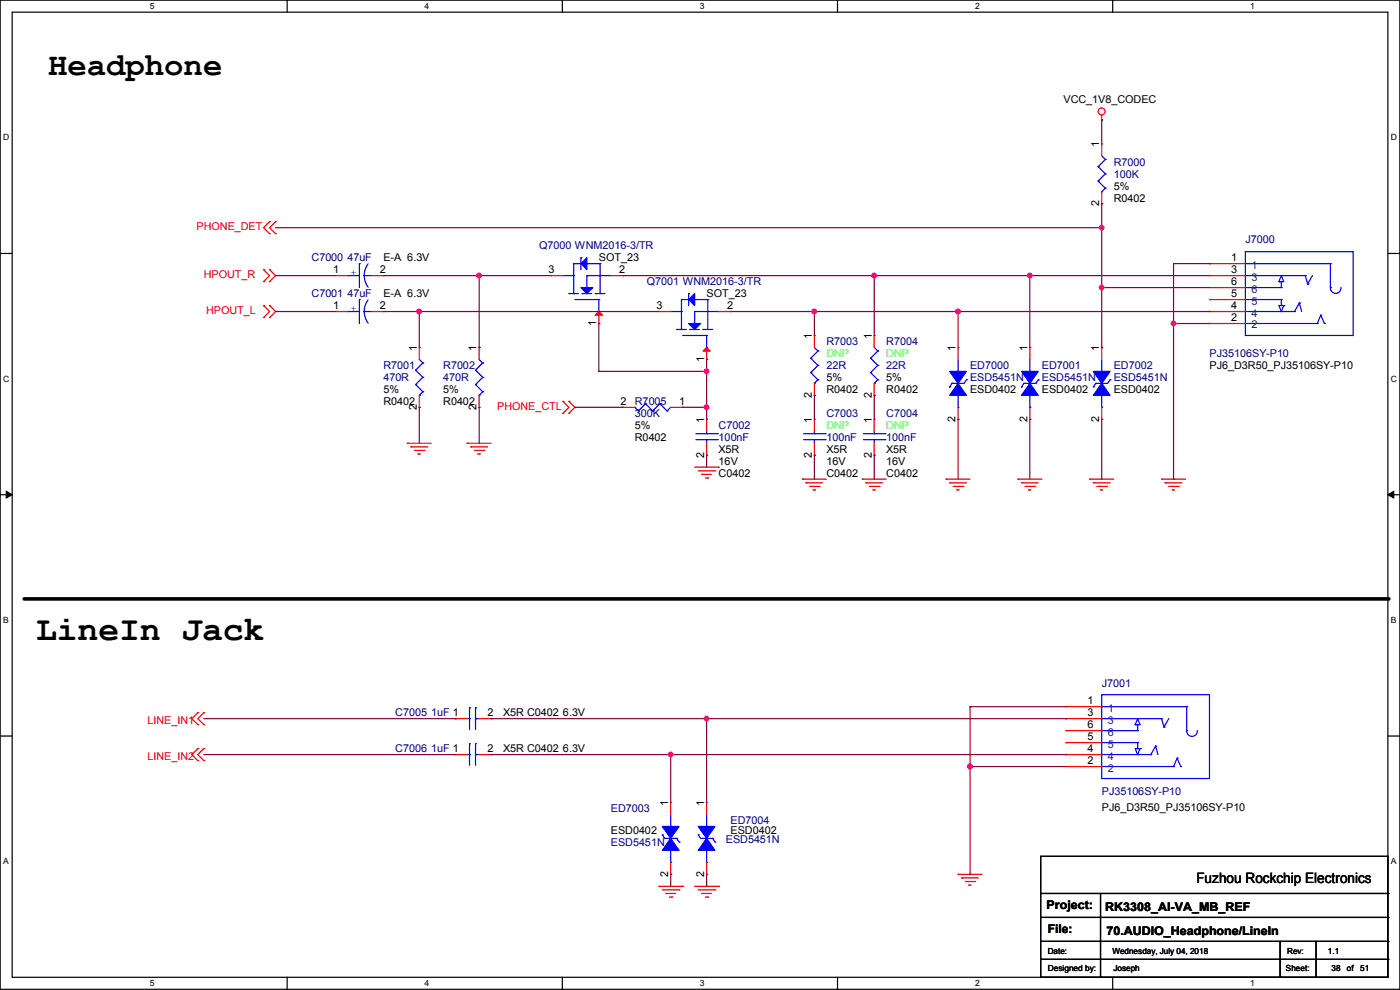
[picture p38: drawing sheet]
<svg xmlns="http://www.w3.org/2000/svg" width="297mm" height="210mm" viewBox="0 0 297 210" stroke-linecap="round" stroke-linejoin="round" font-family="sans-serif">
<defs><g id="words">
<text font-size="7.4" x="7.7" y="135.7">LineIn Jack</text>
<text font-size="6.9" x="10.2" y="15.9">Headphone</text>
<text font-size="3" x="253.8" y="187.2">Fuzhou Rockchip Electronics</text>
<g font-size="2.5">
<text x="222" y="192.9">Project:</text>
<text x="222.3" y="198">File:</text>
<text x="234.5" y="193.2">RK3308_AI-VA_MB_REF</text>
<text x="234.7" y="198.2">70.AUDIO_Headphone/LineIn</text>
</g>
<g font-size="2.3">
<text x="225.6" y="21.9">VCC_1V8_CODEC</text>
<text x="233.2" y="31.3" transform="rotate(-90 233.2 31.3)">1</text>
<text x="236.3" y="40.2">5%</text>
<text x="233.2" y="43.7" transform="rotate(-90 233.2 43.7)">2</text>
<text x="236.3" y="42.8">R0402</text>
<text x="70.7" y="57.9">1</text>
<text x="80.6" y="57.9">2</text>
<text x="81.3" y="55.5">E-A 6.3V</text>
<text x="116.4" y="57.9">3</text>
<text x="127" y="55.5">SOT_23</text>
<text x="131.4" y="57.9">2</text>
<text x="261.2" y="55.4">1</text>
<text x="261.2" y="57.9">3</text>
<text x="70.7" y="65.5">1</text>
<text x="80.6" y="65.5">2</text>
<text x="81.3" y="63.1">E-A 6.3V</text>
<text x="139.2" y="65.5">3</text>
<text x="149.9" y="63.1">SOT_23</text>
<text x="154.2" y="65.5">2</text>
<text x="261.2" y="65.5">4</text>
<text x="261.2" y="60.5">6</text>
<text x="261.2" y="63">5</text>
<text x="126.5" y="69.1" transform="rotate(-90 126.5 69.1)">1</text>
<text x="172.2" y="71.9" transform="rotate(-90 172.2 71.9)">1</text>
<text x="184.9" y="71.9" transform="rotate(-90 184.9 71.9)">1</text>
<text x="261.2" y="68.1">2</text>
<text x="88.4" y="74.5" transform="rotate(-90 88.4 74.5)">1</text>
<text x="101.1" y="74.5" transform="rotate(-90 101.1 74.5)">1</text>
<text x="149.4" y="76.8" transform="rotate(-90 149.4 76.8)">1</text>
<text x="202.7" y="74.5" transform="rotate(-90 202.7 74.5)">1</text>
<text x="217.9" y="74.5" transform="rotate(-90 217.9 74.5)">1</text>
<text x="233.2" y="74.5" transform="rotate(-90 233.2 74.5)">1</text>
<text x="81.3" y="83.4">5%</text>
<text x="94" y="83.4">5%</text>
<text x="175.3" y="83.4">R0402</text>
<text x="175.3" y="80.9">5%</text>
<text x="188" y="83.4">R0402</text>
<text x="188" y="80.9">5%</text>
<text x="205.8" y="83.4">ESD0402</text>
<text x="221" y="83.4">ESD0402</text>
<text x="236.3" y="83.4">ESD0402</text>
<text x="256.6" y="78.3">PJ6_D3R50_PJ35106SY-P10</text>
<text x="81.3" y="85.9">R0402</text>
<text x="88.4" y="86.9" transform="rotate(-90 88.4 86.9)">2</text>
<text x="94" y="85.9">R0402</text>
<text x="101.1" y="86.9" transform="rotate(-90 101.1 86.9)">2</text>
<text x="131.6" y="85.9">2</text>
<text x="144.1" y="85.9">1</text>
<text x="149.4" y="89.7" transform="rotate(-90 149.4 89.7)">1</text>
<text x="172.2" y="89.7" transform="rotate(-90 172.2 89.7)">1</text>
<text x="172.2" y="84.4" transform="rotate(-90 172.2 84.4)">2</text>
<text x="184.9" y="89.7" transform="rotate(-90 184.9 89.7)">1</text>
<text x="184.9" y="84.4" transform="rotate(-90 184.9 84.4)">2</text>
<text x="202.7" y="89.5" transform="rotate(-90 202.7 89.5)">2</text>
<text x="217.9" y="89.5" transform="rotate(-90 217.9 89.5)">2</text>
<text x="233.2" y="89.5" transform="rotate(-90 233.2 89.5)">2</text>
<text x="134.7" y="93.6">R0402</text>
<text x="134.7" y="91">5%</text>
<text x="149.4" y="97.1" transform="rotate(-90 149.4 97.1)">2</text>
<text x="152.5" y="101.2">C0402</text>
<text x="152.5" y="96.1">X5R</text>
<text x="152.5" y="98.6">16V</text>
<text x="172.2" y="97.1" transform="rotate(-90 172.2 97.1)">2</text>
<text x="175.3" y="101.2">C0402</text>
<text x="175.3" y="96.1">X5R</text>
<text x="175.3" y="98.6">16V</text>
<text x="184.9" y="97.1" transform="rotate(-90 184.9 97.1)">2</text>
<text x="188" y="101.2">C0402</text>
<text x="188" y="96.1">X5R</text>
<text x="188" y="98.6">16V</text>
<text x="230.7" y="149.4">1</text>
<text x="103.4" y="151.9">2</text>
<text x="106.7" y="152">X5R C0402</text>
<text x="119.4" y="152">6.3V</text>
<text x="230.7" y="151.9">3</text>
<text x="230.7" y="154.4">6</text>
<text x="103.4" y="159.5">2</text>
<text x="106.7" y="159.6">X5R C0402</text>
<text x="119.4" y="159.6">6.3V</text>
<text x="230.7" y="159.5">4</text>
<text x="230.7" y="157">5</text>
<text x="230.7" y="162.1">2</text>
<text x="141.7" y="171" transform="rotate(-90 141.7 171)">1</text>
<text x="149.4" y="171" transform="rotate(-90 149.4 171)">1</text>
<text x="233.7" y="172">PJ6_D3R50_PJ35106SY-P10</text>
<text x="129.6" y="176.9">ESD0402</text>
<text x="155" y="176.9">ESD0402</text>
<text x="141.7" y="186" transform="rotate(-90 141.7 186)">2</text>
<text x="149.4" y="186" transform="rotate(-90 149.4 186)">2</text>
</g>
<g font-size="2.3" fill="#000080">
<text x="236.3" y="35.1">R7000</text>
<text x="236.3" y="37.7">100K</text>
<text x="114.4" y="52.9">Q7000 WNM2016-3/TR</text>
<text x="264.2" y="51.6">J7000</text>
<text x="66.1" y="55.5">C7000</text>
<text x="73.7" y="55.5">47uF</text>
<text x="66.1" y="63.1">C7001</text>
<text x="73.7" y="63.1">47uF</text>
<text x="137.2" y="60.5">Q7001 WNM2016-3/TR</text>
<text x="175.3" y="73.2">R7003</text>
<text x="188" y="73.2">R7004</text>
<text x="256.6" y="75.8">PJ35106SY-P10</text>
<text x="81.3" y="78.3">R7001</text>
<text x="81.3" y="80.9">470R</text>
<text x="94" y="78.3">R7002</text>
<text x="94" y="80.9">470R</text>
<text x="175.3" y="78.3">22R</text>
<text x="188" y="78.3">22R</text>
<text x="205.8" y="78.3">ED7000</text>
<text x="205.8" y="80.9">ESD5451N</text>
<text x="221" y="78.3">ED7001</text>
<text x="221" y="80.9">ESD5451N</text>
<text x="236.3" y="78.3">ED7002</text>
<text x="236.3" y="80.9">ESD5451N</text>
<text x="134.7" y="85.9">R7005</text>
<text x="134.7" y="88.5">300K</text>
<text x="175.3" y="88.5">C7003</text>
<text x="188" y="88.5">C7004</text>
<text x="152.5" y="91">C7002</text>
<text x="152.5" y="93.6">100nF</text>
<text x="175.3" y="93.6">100nF</text>
<text x="188" y="93.6">100nF</text>
<text x="233.7" y="145.6">J7001</text>
<text x="83.9" y="152">C7005</text>
<text x="91.5" y="152">1uF 1</text>
<text x="83.9" y="159.6">C7006</text>
<text x="91.5" y="159.6">1uF 1</text>
<text x="129.6" y="172.3">ED7003</text>
<text x="233.7" y="168.7">PJ35106SY-P10</text>
<text x="129.6" y="179.4">ESD5451N</text>
<text x="154" y="178.9">ESD5451N</text>
<text x="155" y="174.8">ED7004</text>
</g>
<g font-size="2.3" fill="#f00">
<text x="41.7" y="48.9">PHONE_DET</text>
<text x="43.2" y="59">HPOUT_R</text>
<text x="43.7" y="66.6">HPOUT_L</text>
<text x="105.5" y="87">PHONE_CTL</text>
<text x="31.3" y="153.5">LINE_IN1</text>
<text x="31.3" y="161.1">LINE_IN2</text>
</g>
<g font-size="2.3" fill="#004080">
<text x="265.5" y="57">1</text>
<text x="265.5" y="59.5">3</text>
<text x="265.5" y="62.1">6</text>
<text x="265.5" y="64.6">5</text>
<text x="265.5" y="69.7">2</text>
<text x="265.5" y="67.1">4</text>
<text x="235" y="151">1</text>
<text x="235" y="153.5">3</text>
<text x="235" y="161.1">4</text>
<text x="235" y="156">6</text>
<text x="235" y="158.6">5</text>
<text x="235" y="163.7">2</text>
</g>
<g font-size="2.3" fill="#0f0">
<text x="175.3" y="75.8">DNP</text>
<text x="188" y="75.8">DNP</text>
<text x="175.3" y="91">DNP</text>
<text x="188" y="91">DNP</text>
</g>
<g font-size="2.1" fill="#00f">
<text x="75.6" y="58.5" transform="rotate(-90 75.6 58.5)">+</text>
<text x="75.6" y="66.1" transform="rotate(-90 75.6 66.1)">+</text>
</g>
<g font-size="1.8">
<text x="31.8" y="1.9">5</text>
<text x="90.1" y="1.9">4</text>
<text x="148.5" y="1.9">3</text>
<text x="206.8" y="1.9">2</text>
<text x="265.2" y="1.9">1</text>
<text x=".7" y="29.8">D</text>
<text x="295.1" y="29.8">D</text>
<text x=".7" y="80.9">C</text>
<text x="295.1" y="80.9">C</text>
<text x=".7" y="132.1">B</text>
<text x="295.1" y="132.1">B</text>
<text x=".7" y="183.3">A</text>
<text x="295.1" y="183.3">A</text>
<text x="222.3" y="202.3">Date:</text>
<text x="236" y="202.3">Wednesday, July 04, 2018</text>
<text x="273.1" y="202.3">Rev:</text>
<text x="281.7" y="202.3">1.1</text>
<text x="31.8" y="209.2">5</text>
<text x="90.1" y="209.2">4</text>
<text x="148.5" y="209.2">3</text>
<text x="206.8" y="209.2">2</text>
<text x="222.3" y="205.9">Designed by:</text>
<text x="236.2" y="205.9">Joseph</text>
<text x="265.2" y="209.2">1</text>
<text x="272.8" y="205.9">Sheet:</text>
<text x="282.5" y="205.9">38</text>
<text x="285.7" y="205.9">of</text>
<text x="288.6" y="205.9">51</text>
</g>
</g></defs>
<path d="M0 0h297v209.8h-297zM2.6 2.6h291.8v204.7h-291.8z" fill="none" stroke="#000" stroke-width=".25"/>
<g fill="#fff">
<path d="M31.7 .3h1v2h-1z"/>
<path d="M31.7 207.6h1v2h-1z"/>
</g>
<path d="M60.9 0v2.6M60.9 207.3v2.5" fill="none" stroke="#000" stroke-width=".25"/>
<g fill="#fff">
<path d="M90.1 .3h1v2h-1z"/>
<path d="M90.1 207.6h1v2h-1z"/>
</g>
<path d="M119.3 0v2.6M119.3 207.3v2.5" fill="none" stroke="#000" stroke-width=".25"/>
<g fill="#fff">
<path d="M148.5 .3h.9v2h-.9z"/>
<path d="M148.5 207.6h.9v2h-.9z"/>
</g>
<path d="M177.7 0v2.6M177.7 207.3v2.5" fill="none" stroke="#000" stroke-width=".25"/>
<g fill="#fff">
<path d="M206.8 .3h1v2h-1z"/>
<path d="M206.8 207.6h1v2h-1z"/>
</g>
<path d="M236.1 0v2.6M236.1 207.3v2.5" fill="none" stroke="#000" stroke-width=".25"/>
<g fill="#fff">
<path d="M265.2 .3h1v2h-1z"/>
<path d="M265.2 207.6h1v2h-1z"/>
<path d="M.7 28.2h1.2v1.9h-1.2z"/>
<path d="M295.1 28.2h1.2v1.9h-1.2z"/>
<path d="M.7 79.3h1.2v2h-1.2z"/>
<path d="M295.1 79.3h1.2v2h-1.2z"/>
</g>
<path d="M0 53.8h2.6M294.4 53.8h2.6" fill="none" stroke="#000" stroke-width=".25"/>
<g fill="#fff">
<path d="M.7 130.5h1.2v2h-1.2z"/>
<path d="M295.1 130.5h1.1v2h-1.1z"/>
</g>
<path d="M0 104.9h2.6M294.4 104.9h2.6" fill="none" stroke="#000" stroke-width=".25"/>
<path d="M1.3 104.2l1.3 .7-1.3 .8zM294.4 104.9l1.3-.7v1.5z" fill="#000" stroke="#000" stroke-width=".21"/>
<g fill="#fff">
<path d="M.7 181.7h1.2v2h-1.2z"/>
<path d="M295.1 181.7h1.1v2h-1.1z"/>
</g>
<g fill="none" stroke="#000" stroke-width=".25">
<path d="M0 156.1h2.6M294.4 156.1h2.6M220.8 181.7h73.6v25.6h-73.6zM220.8 189.5h73.6M220.8 194.6h73.6M220.8 199.7h73.6M233.5 189.5v17.8M271.6 199.7v7.6M279.2 199.7v7.6M294.4 189.5h.1M294.4 194.6h.1M294.4 199.7h.1"/>
<path d="M220.8 203.5h73.6M233.5 207.3h.1M271.6 207.3h.1M279.2 207.3h.1M294.4 203.5h.1"/>
</g>
<path d="M5.1 127h289.3" fill="none" stroke="#000" stroke-width=".76"/>
<circle cx="294.4" cy="127" r=".38" fill="#000"/>
<g fill="none" stroke="#f00" stroke-width=".25">
<path d="M233.7 25.4h.1M233.7 30.5h.1M233.7 24.4v1M233.7 30.5v2.6M55.9 57.2h.1M55.9 59.7h.1M55.9 57.2l1.3 1.3-1.3 1.2M57.2 49.6h.1M57.2 47h.1M57.2 59.7h.1M57.2 57.2h.1M57.2 47l-1.3 1.3 1.3 1.3"/>
<path d="M57.2 57.2l1.3 1.3-1.3 1.2M58.5 49.6h.1M58.5 47h.1M58.5 47l-1.3 1.3 1.3 1.3M71.2 58.5h.1M71.2 58.5h2.5M78.8 58.5h2.5M81.3 58.5h.1M116.9 58.5h.1M116.9 58.5h2.5M129.6 58.5h2.5M132.1 58.5h.1"/>
<path d="M233.7 43.2h.1M233.7 40.7v2.5M256.6 55.9h.1M256.6 58.5h.1M256.6 58.5h7.6M256.6 55.9h7.6M55.9 64.8h.1M55.9 67.4h.1M55.9 64.8l1.3 1.3-1.3 1.3M57.2 67.4h.1M57.2 64.8h.1M57.2 64.8l1.3 1.3-1.3 1.3"/>
<path d="M71.2 66.1h.1M71.2 66.1h2.5M78.8 66.1h2.5M81.3 66.1h.1M88.9 73.7h.1M88.9 73.7v2.5M101.6 73.7h.1M101.6 73.7v2.5M127 68.6h.1M127 66.1v2.5M139.7 66.1h.1M139.7 66.1h2.6"/>
<path d="M149.9 76.2h.1M149.9 73.7v2.5M152.4 66.1h2.6M155 66.1h.1M172.8 71.2h.1M172.8 71.2v2.5M185.5 71.2h.1M185.5 71.2v2.5M203.2 73.7h.1M203.2 73.7v2.5M218.5 73.7h.1M218.5 73.7v2.5"/>
<path d="M233.7 73.7h.1M233.7 73.7v2.5M256.6 68.6h.1M256.6 66.1h.1M256.6 61h.1M256.6 63.5h.1M256.6 68.6h7.6M256.6 66.1h7.6M256.6 61h7.6M256.6 63.5h7.6M86.4 94h.1M86.4 94h5.1"/>
<path d="M87.2 94.8h.1M87.2 94.8h3.5M87.9 95.5h2.1M88.7 96.3h.1M88.7 96.3h.5M88.9 86.4h.1M88.9 83.9v2.5M90 95.5h.1M99.1 94h.1M99.1 94h5.1M99.9 94.8h.1M99.9 94.8h3.5"/>
<path d="M100.6 95.5h2.1M101.4 96.3h.1M101.4 96.3h.5M101.6 86.4h.1M101.6 83.9v2.5M102.7 95.5h.1M119.4 85.1h.1M119.4 87.7h.1M119.4 85.1l1.3 1.3-1.3 1.3M120.7 87.7h.1M120.7 85.1h.1M120.7 85.1l1.3 1.3-1.3 1.3"/>
<path d="M132.1 86.4h.1M132.1 86.4h2.6M142.3 86.4h2.5M144.8 86.4h.1M147.4 99.1h5M148.1 99.9h3.6M149.9 88.9h.1M149.9 96.6h.1M149.9 88.9v2.6M149.9 94v2.6M151.7 99.9h.1M152.4 99.1h.1"/>
<path d="M172.8 83.9h.1M172.8 88.9h.1M172.8 96.6h.1M172.8 81.3v2.6M172.8 88.9v2.6M172.8 94v2.6M185.5 83.9h.1M185.5 88.9h.1M185.5 96.6h.1M185.5 81.3v2.6M185.5 88.9v2.6M185.5 94v2.6"/>
<path d="M203.2 88.9h.1M203.2 86.4v2.5M218.5 88.9h.1M218.5 86.4v2.5M233.7 88.9h.1M233.7 86.4v2.5M148.9 100.6h.1M148.9 100.6h2M149.6 101.4h.6M150.2 101.4h.1M170.2 101.6h.1M170.2 101.6h5.1"/>
<path d="M171 102.4h.1M171 102.4h3.5M171.7 103.2h2.1M172.5 103.9h.1M172.5 103.9h.5M173.8 103.2h.1M182.9 101.6h.1M182.9 101.6h5.1M183.7 102.4h.1M183.7 102.4h3.5M184.4 103.2h2.1M185.2 103.9h.1"/>
<path d="M185.2 103.9h.5M186.5 103.2h.1M200.7 101.6h.1M200.7 101.6h5.1M201.5 102.4h.1M201.5 102.4h3.5M202.2 103.2h2.1M203 103.9h.1M203 103.9h.5M204.3 103.2h.1M215.9 101.6h.1M215.9 101.6h5.1"/>
<path d="M216.7 102.4h.1M216.7 102.4h3.6M217.5 103.2h2M218.2 103.9h.1M218.2 103.9h.5M219.5 103.2h.1M231.2 101.6h.1M231.2 101.6h5.1M231.9 102.4h.1M231.9 102.4h3.6M232.7 103.2h2M233.5 103.9h.1"/>
<path d="M233.5 103.9h.5M234.7 103.2h.1M246.4 101.6h.1M246.4 101.6h5.1M247.2 102.4h.1M247.2 102.4h3.5M247.9 103.2h2.1M248.7 103.9h.1M248.7 103.9h.5M250 103.2h.1M42 151.2h.1M42 153.7h.1"/>
<path d="M42 158.8h.1M42 151.2l-1.3 1.2 1.3 1.3M42 158.8l-1.3 1.3 1.3 1.2M43.2 151.2h.1M43.2 153.7h.1M43.2 158.8h.1M43.2 151.2l-1.2 1.2 1.2 1.3M43.2 158.8l-1.2 1.3 1.2 1.2M96.6 152.4h.1M96.6 152.4h2.5M101.6 152.4h2.6M104.2 152.4h.1"/>
<path d="M226.1 149.9h.1M226.1 152.4h.1M226.1 155h.1M226.1 157.5h.1M226.1 149.9h7.6M226.1 152.4h7.6M226.1 155h7.6M226.1 157.5h7.6M42 161.3h.1M43.2 161.3h.1M96.6 160.1h.1M96.6 160.1h2.5"/>
<path d="M101.6 160.1h2.6M104.2 160.1h.1M142.3 170.2h.1M142.3 170.2v2.6M149.9 170.2h.1M149.9 170.2v2.6M226.1 162.6h.1M226.1 160.1h.1M226.1 162.6h7.6M226.1 160.1h7.6M139.7 188h5.1M140.5 188.8h3.6"/>
<path d="M141.3 189.5h.1M141.3 189.5h2M142 190.3h.5M142.3 185.5h.1M142.3 182.9v2.6M142.5 190.3h.1M144.1 188.8h.1M144.8 188h.1M147.4 188h5M148.1 188.8h3.6M148.9 189.5h.1M148.9 189.5h2"/>
<path d="M149.6 190.3h.6M149.9 185.5h.1M149.9 182.9v2.6M150.2 190.3h.1M151.7 188.8h.1M152.4 188h.1M203.2 185.5h.1M203.2 185.5h5.1M204 186.2h.1M204 186.2h3.6M204.8 187h2M205.5 187.7h.1"/>
<path d="M205.5 187.7h.5M206.8 187h.1"/>
<circle cx="233.7" cy="23.6" r=".74"/>
</g>
<g fill="none" stroke="#00f" stroke-width=".25">
<path d="M233 35.3h.1M233 38.4h.1M233 35.3l1.5 1.6M233 38.4l1.5 1.5M233.7 33.1l.8 .7M234.5 33.8h.1M234.5 36.9h.1M234.5 39.9h.1M234.5 33.8l-1.5 1.5M234.5 36.9l-1.5 1.5M234.5 39.9l-.8 .8M73.7 58.5h.1"/>
<path d="M73.7 58.5h2.5M76.2 55.9h.1M76.2 55.9v5.1M77.3 58.5l.3 1.5 .5 .9M77.3 58.5h1.5M78.1 56l-.7 1.4-.1 1.1M78.8 58.5h.1M119.4 58.5h2.3M121.7 55.9h.1M121.7 58.5h.1M121.7 55.9h1.5M121.7 55.9v6.4"/>
<path d="M123.2 54.7h.1M123.2 54.7v2.5M124.5 55.9h.1M124.5 58.5h.1M124.5 58.5h5.1M124.5 55.9h2.8M124.5 58.5v2.5M127.3 55.9h.1M127.3 55.9v6.4M129.6 58.5h.1M233.7 40.7h.1M264.2 53.4h22.9v17.8h-22.9z"/>
<path d="M264.2 58.5h12.7M264.2 55.9h18M271.3 59.7h.1M271.6 59.7h.1M271.8 59.7h.1M271.8 58.5h.1M271.8 59.7v1.3M271.8 58.5l.5 1.2h-1M271.8 58.5l-.5 1.2M276.9 58.5h.1M276.9 58.5l.5 1.7M278.4 58.5l-1 1.7"/>
<path d="M282.2 55.9h.1M282.2 55.9v5.1M73.7 66.1h.1M73.7 66.1h2.5M76.2 63.5h.1M76.2 63.5v5.1M77.3 66.1l.3 1.5 .5 .9M77.3 66.1h1.5M78.1 63.6l-.7 1.4-.1 1.1M78.8 66.1h.1M88.2 78.5h.1M88.2 78.5l1.5 1.6"/>
<path d="M88.9 76.2l.8 .8M89.7 77h.1M89.7 77l-1.5 1.5M100.9 78.5h.1M100.9 78.5l1.5 1.6M101.6 76.2l.8 .8M102.4 77h.1M102.4 77l-1.5 1.5M120.7 62.3h.1M120.7 62.3h2M121.7 62.3h.1M122 63.5h5"/>
<path d="M123.5 62.3h.1M123.5 62.3h2M126.3 62.3h.1M126.3 62.3h2M127 63.5h.1M127 66.1h.1M127 63.5v2.6M142.3 66.1h2.3M143.6 69.9h.1M143.6 69.9h2M144.6 63.5h.1M144.6 69.9h.1"/>
<path d="M144.6 66.1h.1M144.6 63.5h1.5M144.6 63.5v6.4M144.8 71.2h5.1M146.1 62.3h.1M146.1 62.3v2.5M146.3 69.9h.1M146.3 69.9h2.1M147.4 63.5h.1M147.4 66.1h.1M147.4 63.5h2.8M147.4 66.1h5"/>
<path d="M147.4 66.1v2.5M149.1 69.9h.1M149.1 69.9h2.1M149.9 71.2h.1M149.9 73.7h.1M149.9 71.2v2.5M150.2 63.5h.1M150.2 63.5v6.4M152.4 66.1h.1M172 76h.1M172 79h.1M172 76l1.5 1.5"/>
<path d="M172 79l1.5 1.6M172.8 73.7l.7 .8M173.5 74.5h.1M173.5 77.5h.1M173.5 74.5l-1.5 1.5M173.5 77.5l-1.5 1.5M184.7 76h.1M184.7 79h.1M184.7 76l1.5 1.5M184.7 79l1.5 1.6M185.5 73.7l.7 .8M186.2 74.5h.1"/>
<path d="M186.2 77.5h.1M186.2 74.5l-1.5 1.5M186.2 77.5l-1.5 1.5M203.2 78.8h.1M203.2 76.2v2.6M218.5 78.8h.1M218.5 76.2v2.6M233.7 78.8h.1M233.7 76.2v2.6M264.2 63.5h7.6M264.2 61h7.6M264.2 68.6h15.2"/>
<path d="M264.2 66.1h10.4M271.8 61h.1M271.8 63.5h.1M271.8 66.1h.1M271.8 64.8h.1M271.8 63.5v1.3M272.3 64.8h.1M272.3 64.8l-.5 1.3M272.3 64.8h-1l.5 1.3M274.6 66.1h.1M275.6 64.3h.1M275.6 64.3l.5 1.8"/>
<path d="M275.6 64.3l-1 1.8M277.4 60.2h.1M279.4 68.6h.1M280.2 66.8h.1M280.2 66.8l.8 1.8M280.2 66.8l-.8 1.8M281 68.6h.1M282.2 61h.1M282.2 61a1.12 1.12 0 0 0 1.2 1.2 1.12 1.12 0 0 0 1.1-1.2M88.2 81.6h.1M88.2 81.6l1.5 1.5M88.9 83.9h.1"/>
<path d="M89.7 80.1h.1M89.7 83.1h.1M89.7 80.1l-1.5 1.5M89.7 83.1l-.8 .8M100.9 81.6h.1M100.9 81.6l1.5 1.5M101.6 83.9h.1M102.4 80.1h.1M102.4 83.1h.1M102.4 80.1l-1.5 1.5M102.4 83.1l-.8 .8M134.7 86.4h.1"/>
<path d="M134.7 86.4l.7 .8M135.4 87.2h.1M136.9 85.6h.1M136.9 85.6l1.6 1.6M136.9 85.6l-1.5 1.6M138.5 87.2h.1M140 85.6h.1M140 85.6l1.5 1.6M140 85.6l-1.5 1.6M141.5 87.2h.1M142.3 86.4l-.8 .8M147.6 93.3h4.6"/>
<path d="M147.6 92h4.6M149.9 92h.1M149.9 93.3h.1M149.9 91.5v.5M149.9 93.3v.7M152.2 93.3h.1M152.2 92h.1M170.5 93.3h4.5M170.5 92h4.5M172.8 81.3h.1M172.8 92h.1M172.8 93.3h.1"/>
<path d="M172.8 91.5v.5M172.8 93.3v.7M173.5 80.6h.1M173.5 80.6l-.7 .7M175 93.3h.1M175 92h.1M183.2 93.3h4.5M183.2 92h4.5M185.5 81.3h.1M185.5 92h.1M185.5 93.3h.1M185.5 91.5v.5"/>
<path d="M185.5 93.3v.7M186.2 80.6h.1M186.2 80.6l-.7 .7M187.7 93.3h.1M187.7 92h.1M201.5 82.1h.1M202 81.3h.1M202 81.3l-.5 .8M203.2 86.4h.1M203.2 83.9v2.5M205 80.6h.1M205 80.6l-.5 .7h-2.5"/>
<path d="M216.7 82.1h.1M217.2 81.3h.1M217.2 81.3l-.5 .8M218.5 86.4h.1M218.5 83.9v2.5M220.3 80.6h.1M220.3 80.6l-.5 .7h-2.6M231.9 82.1h.1M232.5 81.3h.1M232.5 81.3l-.6 .8M233.7 86.4h.1M233.7 83.9v2.5"/>
<path d="M235.5 80.6h.1M235.5 80.6l-.5 .7h-2.5M99.1 152.4h.5M99.6 152.4h.1M99.6 150.2h.1M99.6 157.8h.1M99.6 150.2v4.5M99.6 157.8v4.5M100.9 150.2h.1M100.9 152.4h.1M100.9 157.8h.1M100.9 152.4h.7"/>
<path d="M100.9 150.2v4.5M100.9 157.8v4.5M233.7 147.4h22.9v17.7h-22.9zM233.7 149.9h18.1M233.7 152.4h12.7M233.7 155h7.6M233.7 157.5h7.6M240.8 153.7h.1M241.1 153.7h.1M241.3 155h.1M241.3 153.7h.1M241.3 152.4h.1"/>
<path d="M241.3 157.5h.1M241.3 158.8h.1M241.3 153.7v1.3M241.3 157.5v1.3M241.3 152.4l.6 1.3h-1.1M241.3 152.4l-.5 1.3M241.9 158.8h.1M241.9 158.8l-.6 1.3M241.9 158.8h-1.1l.5 1.3M245.2 158.3h.1M245.2 158.3l.5 1.8M245.2 158.3l-1.1 1.8"/>
<path d="M246.4 152.4h.1M246.4 152.4l.5 1.8M246.9 154.2h.1M247.9 152.4l-1 1.8M251.8 149.9h.1M251.8 155h.1M251.8 149.9v5.1M251.8 155a1.12 1.12 0 0 0 1.1 1.2 1.12 1.12 0 0 0 1.1-1.2M99.1 160.1h.5M99.6 160.1h.1M100.9 160.1h.1M100.9 160.1h.7"/>
<path d="M140.5 177.1h.1M140.5 177.1l.5 .7h2.6M142.3 175.3h.1M142.3 172.8v2.5M143.6 177.8h.1M143.6 177.8l.5 .8M144.1 178.6h.1M148.1 177.1h.1M148.1 177.1l.5 .7h2.6M149.9 175.3h.1M149.9 172.8v2.5M151.2 177.8h.1"/>
<path d="M151.2 177.8l.5 .8M151.7 178.6h.1M233.7 162.6h15.3M233.7 160.1h10.4M241.3 160.1h.1M244.1 160.1h.1M249 162.6h.1M249.7 160.8h.1M249.7 160.8l.8 1.8M249.7 160.8l-.7 1.8M250.5 162.6h.1M142.3 182.9h.1"/>
<path d="M142.3 180.4v2.5M149.9 182.9h.1M149.9 180.4v2.5"/>
</g>
<g fill="#00f" stroke="#00f" stroke-width=".25">
<path d="M123.2 61h2.6l-1.3 1.3z"/>
<path d="M123.2 55.9l1.3-1.2v2.5z"/>
<path d="M146.1 68.6h2.5l-1.2 1.3z"/>
<path d="M146.1 63.5l1.3-1.2v2.5z"/>
<path d="M231.9 78.8h3.6l-1.8 2.5z" fill-rule="evenodd"/>
<path d="M233.7 81.3l1.8 2.6h-3.6z" fill-rule="evenodd"/>
<path d="M148.1 175.3h3.6l-1.8 2.5z" fill-rule="evenodd"/>
<path d="M149.9 177.8l1.8 2.6h-3.6z" fill-rule="evenodd"/>
<path d="M216.7 78.8h3.6l-1.8 2.5z" fill-rule="evenodd"/>
<path d="M218.5 81.3l1.8 2.6h-3.6z" fill-rule="evenodd"/>
<path d="M140.5 175.3h3.6l-1.8 2.5z" fill-rule="evenodd"/>
<path d="M142.3 177.8l1.8 2.6h-3.6z" fill-rule="evenodd"/>
<path d="M201.5 78.8h3.5l-1.8 2.5z" fill-rule="evenodd"/>
<path d="M203.2 81.3l1.8 2.6h-3.5z" fill-rule="evenodd"/>
</g>
<g fill="#f00" stroke="#f00" stroke-width=".25">
<path d="M126.3 66.8l.7-.7 .8 .7z"/>
<path d="M149.1 74.5l.8-.8 .8 .8z"/>
</g>
<g fill="none" stroke="#800040" stroke-width=".25">
<path d="M233.7 25.4h.1M233.7 25.4v5.1M58.5 58.5h.1M58.5 58.5h12.7M58.5 48.3h175.2M81.3 58.5h.1M81.3 58.5h35.6M101.6 58.5h.1M101.6 58.5v15.2M132.1 58.5h124.5M185.5 58.5h.1M185.5 58.5v12.7"/>
<path d="M218.5 58.5h.1M218.5 58.5v15.2M233.7 48.3h.1M233.7 43.2h.1M233.7 43.2v30.5M256.6 55.9h.1M256.6 55.9h-7.6v45.7M58.5 66.1h.1M58.5 66.1h12.7M81.3 66.1h.1M81.3 66.1h58.4M88.9 66.1h.1"/>
<path d="M88.9 66.1v7.6M101.6 73.7h.1M127 68.6h.1M127 78.8h.1M127 68.6v10.2M127 78.8h22.9M149.9 76.2h.1M149.9 78.8h.1M149.9 76.2v12.7M155 66.1h.1M155 66.1h101.6M172.8 66.1h.1"/>
<path d="M172.8 66.1v5.1M203.2 66.1h.1M203.2 66.1v7.6M233.7 61h.1M233.7 73.7h.1M233.7 61h22.9M249 68.6h.1M249 68.6h7.6M256.6 66.1h.1M88.9 86.4h.1M88.9 86.4v7.6M101.6 86.4h.1"/>
<path d="M101.6 86.4v7.6M122 86.4h.1M122 86.4h10.1M144.8 86.4h.1M144.8 86.4h5.1M149.9 86.4h.1M149.9 96.6h.1M149.9 96.6v2.5M172.8 83.9h.1M172.8 96.6h.1M172.8 83.9v5M172.8 96.6v5"/>
<path d="M185.5 83.9h.1M185.5 96.6h.1M185.5 83.9v5M185.5 96.6v5M203.2 88.9h.1M203.2 88.9v12.7M218.5 88.9h.1M218.5 88.9v12.7M233.7 88.9h.1M233.7 88.9v12.7M249 101.6h.1M43.2 152.4h53.4"/>
<path d="M96.6 152.4h.1M104.2 152.4h.1M104.2 152.4h121.9M149.9 152.4h.1M149.9 152.4v17.8M205.8 149.9h.1M205.8 149.9v35.6M205.8 149.9h20.3M226.1 152.4h.1M43.2 160.1h53.4M96.6 160.1h.1M104.2 160.1h.1"/>
<path d="M104.2 160.1h121.9M142.3 160.1h.1M142.3 160.1v10.1M205.8 162.6h.1M205.8 162.6h20.3M226.1 160.1h.1M142.3 185.5h.1M142.3 185.5v2.5M149.9 185.5h.1M149.9 185.5v2.5M205.8 185.5h.1"/>
</g>
<g fill="#f0f" stroke="#f0f" stroke-width=".25">
<circle cx="149.9" cy="152.4" r=".49"/>
<circle cx="142.3" cy="160" r=".49"/>
<circle cx="185.4" cy="58.4" r=".49"/>
<circle cx="172.7" cy="66.1" r=".49"/>
<circle cx="149.9" cy="86.4" r=".49"/>
<circle cx="149.9" cy="78.8" r=".49"/>
<circle cx="88.9" cy="66.1" r=".49"/>
<circle cx="101.6" cy="58.4" r=".49"/>
<circle cx="233.7" cy="48.3" r=".49"/>
<circle cx="218.5" cy="58.4" r=".49"/>
<circle cx="233.7" cy="61" r=".49"/>
<circle cx="203.2" cy="66.1" r=".49"/>
<circle cx="248.9" cy="68.6" r=".49"/>
<circle cx="205.8" cy="162.6" r=".49"/>
</g>
<use href="#words"/>
</svg>
